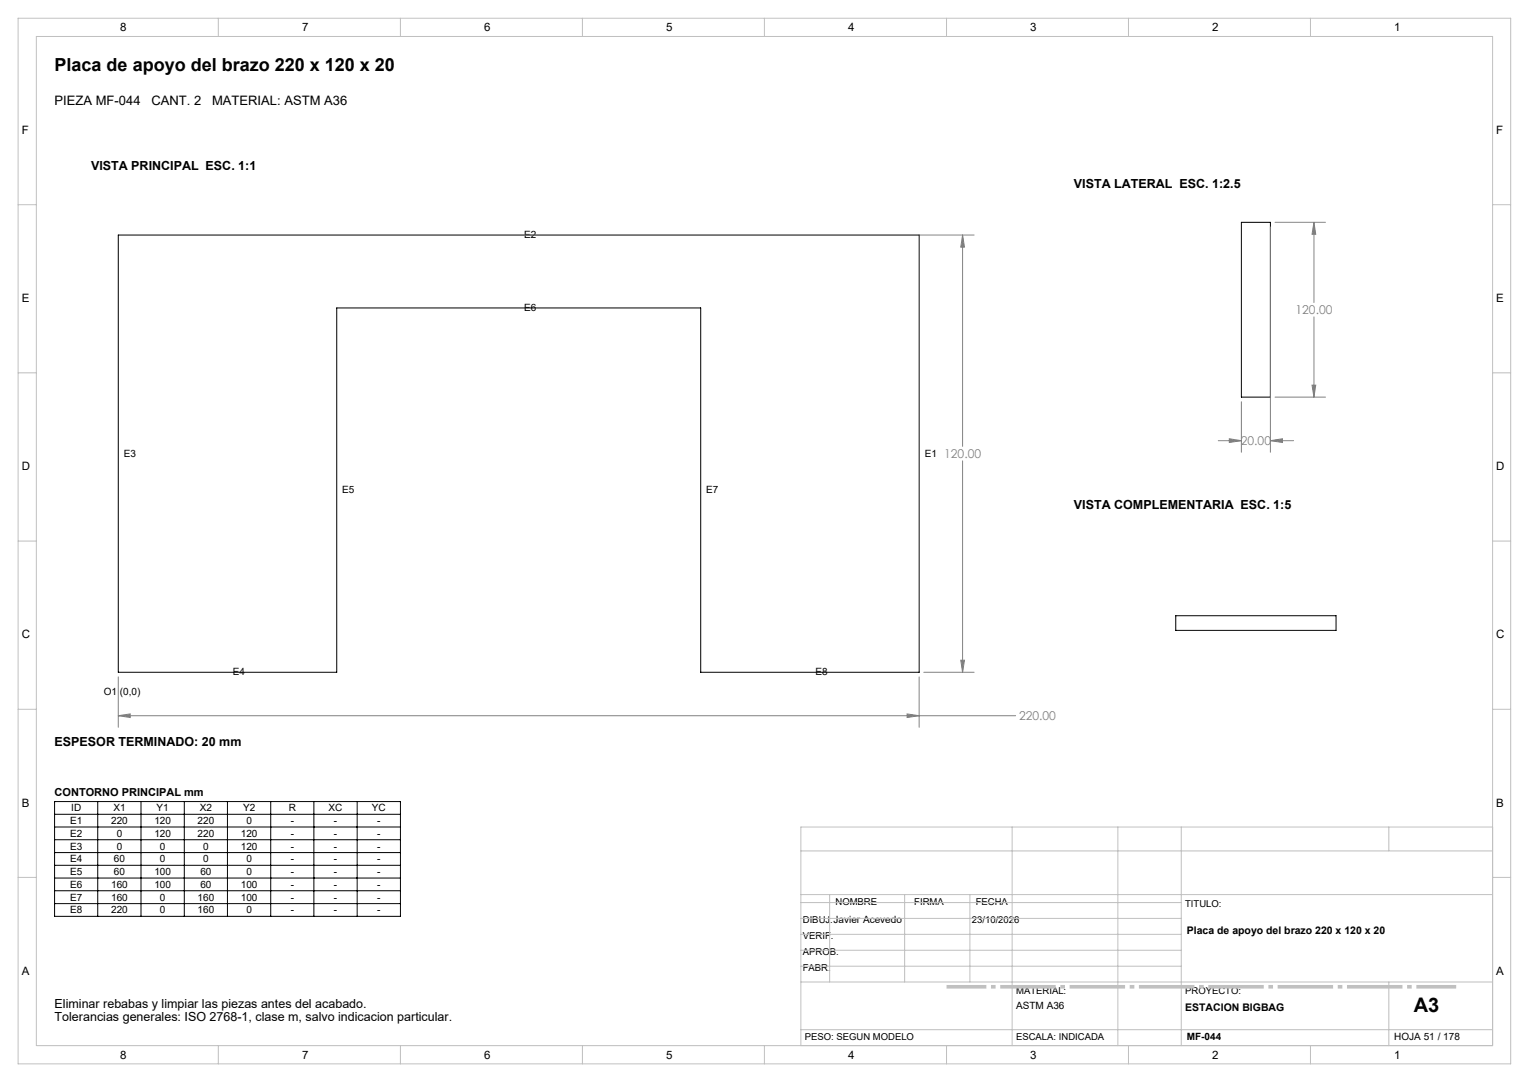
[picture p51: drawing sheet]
<svg xmlns="http://www.w3.org/2000/svg" width="420mm" height="297mm" viewBox="0 0 420 297" stroke-linecap="round" stroke-linejoin="round" font-family="sans-serif">
<defs><g id="words">
<text font-size="5.5" x="388.4" y="277.8">A3</text>
<text font-size="4.9" x="15" y="19.5">Placa de apoyo del brazo 220 x 120 x 20</text>
<g font-size="3.6">
<text x="15" y="28.8">PIEZA MF-044</text>
<text x="41.6" y="28.8">CANT. 2</text>
<text x="58.3" y="28.8">MATERIAL: ASTM A36</text>
</g>
<g font-size="3.4">
<text x="25" y="46.7">VISTA PRINCIPAL ESC. 1:1</text>
<text x="295" y="51.7">VISTA LATERAL ESC. 1:2.5</text>
<text x="295" y="139.7">VISTA COMPLEMENTARIA ESC. 1:5</text>
<text x="15" y="204.7">ESPESOR TERMINADO: 20 mm</text>
<text x="15" y="276.7">Eliminar rebabas y limpiar las piezas antes del acabado.</text>
<text x="15" y="280.2">Tolerancias generales: ISO 2768-1, clase m, salvo indicacion particular.</text>
</g>
<g font-size="3.3" fill="#808080">
<text x="355.9" y="86.3">120.00</text>
<text x="259.4" y="125.8">120.00</text>
<text x="340.8" y="122.2">20.00</text>
<text x="279.9" y="197.7">220.00</text>
</g>
<g font-size="3.2">
<text x="33" y="8.6">8</text>
<text x="83" y="8.6">7</text>
<text x="133" y="8.6">6</text>
<text x="183" y="8.6">5</text>
<text x="233" y="8.6">4</text>
<text x="283" y="8.6">3</text>
<text x="333" y="8.6">2</text>
<text x="383" y="8.6">1</text>
<text x="6" y="36.8">F</text>
<text x="411" y="36.8">F</text>
<text x="6" y="82.9">E</text>
<text x="411" y="82.9">E</text>
<text x="6" y="129.1">D</text>
<text x="411" y="129.1">D</text>
<text x="6" y="175.3">C</text>
<text x="411" y="175.3">C</text>
<text x="6" y="221.4">B</text>
<text x="411" y="221.4">B</text>
<text x="6" y="267.6">A</text>
<text x="411" y="267.6">A</text>
<text x="33" y="290.6">8</text>
<text x="83" y="290.6">7</text>
<text x="133" y="290.6">6</text>
<text x="183" y="290.6">5</text>
<text x="233" y="290.6">4</text>
<text x="283" y="290.6">3</text>
<text x="333" y="290.6">2</text>
<text x="383" y="290.6">1</text>
</g>
<text font-size="3" x="15" y="218.5">CONTORNO PRINCIPAL mm</text>
<g font-size="2.9">
<text x="326" y="256.5">Placa de apoyo del brazo 220 x 120 x 20</text>
<text x="325.6" y="277.5">ESTACION BIGBAG</text>
</g>
<g font-size="2.7">
<text x="144" y="65.4">E2</text>
<text x="144" y="85.4">E6</text>
<text x="34" y="125.4">E3</text>
<text x="254" y="125.4">E1</text>
<text x="94" y="135.4">E5</text>
<text x="194" y="135.4">E7</text>
<text x="64" y="185.4">E4</text>
<text x="224" y="185.4">E8</text>
<text x="28.5" y="190.9">O1 (0,0)</text>
<text x="19.3" y="226.2">E1</text>
<text x="19.6" y="222.7">ID</text>
<text x="30.5" y="226.2">220</text>
<text x="31.1" y="222.7">X1</text>
<text x="42.4" y="226.2">120</text>
<text x="43" y="222.7">Y1</text>
<text x="54.3" y="226.2">220</text>
<text x="54.9" y="222.7">X2</text>
<text x="66.8" y="222.7">Y2</text>
<text x="67.7" y="226.2">0</text>
<text x="79.3" y="222.7">R</text>
<text x="79.9" y="226.2">-</text>
<text x="90.3" y="222.7">XC</text>
<text x="91.7" y="226.2">-</text>
<text x="102.2" y="222.7">YC</text>
<text x="103.6" y="226.2">-</text>
<text x="19.3" y="229.7">E2</text>
<text x="19.3" y="233.2">E3</text>
<text x="32" y="229.7">0</text>
<text x="32" y="233.2">0</text>
<text x="42.4" y="229.7">120</text>
<text x="43.9" y="233.2">0</text>
<text x="54.3" y="229.7">220</text>
<text x="55.8" y="233.2">0</text>
<text x="66.1" y="229.7">120</text>
<text x="66.1" y="233.2">120</text>
<text x="79.9" y="229.7">-</text>
<text x="79.9" y="233.2">-</text>
<text x="91.7" y="229.7">-</text>
<text x="91.7" y="233.2">-</text>
<text x="103.6" y="229.7">-</text>
<text x="103.6" y="233.2">-</text>
<text x="19.3" y="236.7">E4</text>
<text x="31.3" y="236.7">60</text>
<text x="43.9" y="236.7">0</text>
<text x="55.8" y="236.7">0</text>
<text x="67.7" y="236.7">0</text>
<text x="79.9" y="236.7">-</text>
<text x="91.7" y="236.7">-</text>
<text x="103.6" y="236.7">-</text>
<text x="19.3" y="240.2">E5</text>
<text x="19.3" y="243.7">E6</text>
<text x="30.5" y="243.7">160</text>
<text x="31.3" y="240.2">60</text>
<text x="42.4" y="240.2">100</text>
<text x="42.4" y="243.7">100</text>
<text x="55" y="240.2">60</text>
<text x="55" y="243.7">60</text>
<text x="66.1" y="243.7">100</text>
<text x="67.7" y="240.2">0</text>
<text x="79.9" y="240.2">-</text>
<text x="79.9" y="243.7">-</text>
<text x="91.7" y="240.2">-</text>
<text x="91.7" y="243.7">-</text>
<text x="103.6" y="240.2">-</text>
<text x="103.6" y="243.7">-</text>
<text x="19.3" y="247.2">E7</text>
<text x="19.3" y="250.7">E8</text>
<text x="30.5" y="247.2">160</text>
<text x="30.5" y="250.7">220</text>
<text x="43.9" y="247.2">0</text>
<text x="43.9" y="250.7">0</text>
<text x="54.3" y="247.2">160</text>
<text x="54.3" y="250.7">160</text>
<text x="66.1" y="247.2">100</text>
<text x="67.7" y="250.7">0</text>
<text x="79.9" y="250.7">-</text>
<text x="79.9" y="247.2">-</text>
<text x="91.7" y="247.2">-</text>
<text x="91.7" y="250.7">-</text>
<text x="103.6" y="247.2">-</text>
<text x="103.6" y="250.7">-</text>
<text x="279.1" y="276.8">ASTM A36</text>
<text x="326" y="285.4">MF-044</text>
<text x="383" y="285.4">HOJA 51 / 178</text>
</g>
<g font-size="2.6">
<text x="229.5" y="248.4">NOMBRE</text>
<text x="251.1" y="248.4">FIRMA</text>
<text x="268" y="248.4">FECHA</text>
<text x="325.6" y="249">TITULO:</text>
<text x="220.5" y="253.3">DIBUJ.Javier Acevedo</text>
<text x="220.5" y="257.7">VERIF.</text>
<text x="267" y="253.3">23/10/2026</text>
<text x="220.5" y="262">APROB.</text>
<text x="220.5" y="266.4">FABR.</text>
<text x="279.1" y="273">MATERIAL:</text>
<text x="325.6" y="273">PROYECTO:</text>
<text x="221.1" y="285.5">PESO: SEGUN MODELO</text>
<text x="279.1" y="285.5">ESCALA: INDICADA</text>
</g>
</g></defs>
<g fill="none" stroke="#000" stroke-width=".27">
<path d="M32.5 64.5h220v120h-60v-100h-100v100h-60zM341 61h8v48h-8zM323 169h44v4h-44zM15 220h95v31.5h-95zM15 223.5h95M15 227h95M15 230.5h95M15 234h95M15 237.5h95M26.8 220v31.5M38.7 220v31.5M50.6 220v31.5"/>
<path d="M62.5 220v31.5M74.4 220v31.5M86.2 220v31.5M98.1 220v31.5M15 241h95M15 244.5h95M15 248h95"/>
</g>
<g fill="none" stroke="#808080" stroke-width=".27">
<path d="M33.8 64.5h233.8M264.4 64.5l.5 3.3h-1zM264.4 64.5v58M349 62.3v61.8M350.2 61h13.9M360.9 61l.5 3.3h-1zM360.9 61v22M360.9 87v22M341 110.3v13.8M350.2 109h13.9M360.4 105.7h1l-.5 3.3zM264.4 126.5v58"/>
<path d="M334.6 121h6.4M337.7 120.4l3.3 .6-3.3 .5zM349 121l3.3-.6v1.1zM349 121h6.3M32.5 196.5l3.3-.5v1zM32.5 185.8v13.8M32.5 196.5h246.5M249.2 196l3.3 .5-3.3 .5zM252.5 185.8v13.8M253.8 184.5h13.8M263.9 181.2h1l-.5 3.3z"/>
</g>
<path d="M260 270.9h140" fill="none" stroke="#c0c0c0" stroke-width="1" stroke-dasharray="15.2 1.3 1.3 1.3" stroke-dashoffset="4.3" stroke-linecap="butt"/>
<g fill="none" stroke="#c0c0c0" stroke-width=".27">
<path d="M5 5h410v287h-410zM10 10h400v277h-400zM60 5v5M110 5v5M160 5v5M210 5v5M260 5v5M310 5v5M360 5v5M5 56.2h5M410 56.2h5M5 102.3h5"/>
<path d="M410 102.3h5M5 148.5h5M410 148.5h5M5 194.7h5M410 194.7h5M220 233.6h190M278 227v60M307.1 227v60M324.5 227v60M381.5 227v6.6M410 227h-190v60M5 240.8h5"/>
<path d="M220 245.6h190M220 256.5h104.5M220 252.1h104.5M220 247.8h104.5M227.9 245.6v24M248.5 245.6v24M266.4 245.6v24M410 240.8h5M220 269.6h190M220 265.2h104.5M220 260.8h104.5M381.5 269.6v17.4"/>
<path d="M60 287v5M110 287v5M160 287v5M210 287v5M220 282.6h190M260 287v5M310 287v5M360 287v5"/>
</g>
<path d="M32.5 196.5l3.3-.5v1zM249.2 196l3.3 .5-3.3 .5zM263.9 181.2h1l-.5 3.3zM264.4 64.5l.5 3.3h-1zM337.7 120.4l3.3 .6-3.3 .5zM349 121l3.3-.6v1.1zM360.4 105.7h1l-.5 3.3zM360.9 61l.5 3.3h-1z" fill="#808080"/>
<use href="#words"/>
</svg>
